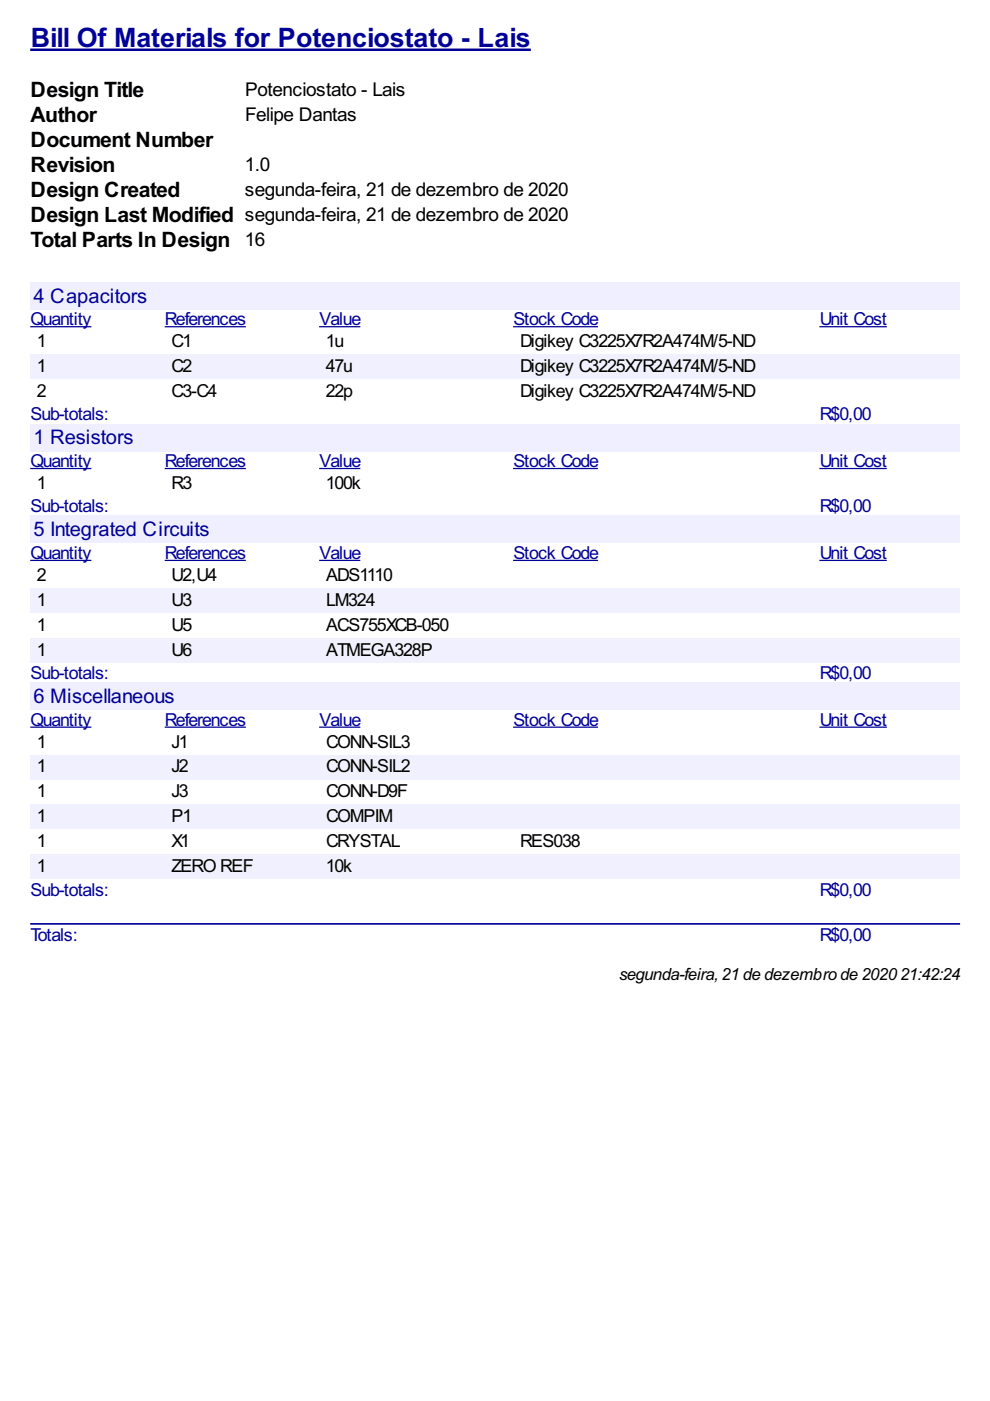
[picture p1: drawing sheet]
<svg xmlns="http://www.w3.org/2000/svg" width="210mm" height="297mm" viewBox="0 0 210 297" stroke-linecap="round" stroke-linejoin="round" font-family="sans-serif">
<defs><g id="words">
<text font-size="6.3" fill="#009" x="6.5" y="10">Bill Of Materials for Potenciostato - Lais</text>
<g font-size="5">
<text x="6.5" y="20.6">Design Title</text>
<text x="6.5" y="25.9">Author</text>
<text x="6.5" y="31.2">Document Number</text>
<text x="6.5" y="36.5">Revision</text>
<text x="6.5" y="41.8">Design Created</text>
<text x="6.5" y="47.1">Design Last Modified segunda-feira, 21 de dezembro de 2020</text>
<text x="6.5" y="52.3">Total Parts In Design 16</text>
</g>
<g font-size="4.8" fill="#009">
<text x="7.1" y="64.2">4 Capacitors</text>
<text x="7.1" y="94.2">1 Resistors</text>
<text x="7.1" y="113.7">5 Integrated Circuits</text>
<text x="7.1" y="149.1">6 Miscellaneous</text>
</g>
<g font-size="4.5">
<text x="52" y="20.3">Potenciostato - Lais</text>
<text x="52" y="25.6">Felipe Dantas</text>
<text x="51.9" y="36.2">1.0</text>
<text x="51.9" y="41.5">segunda-feira, 21 de dezembro de 2020</text>
</g>
<g font-size="4.2" fill="#009">
<text x="6.5" y="69">Quantity</text>
<text x="35" y="69">References</text>
<text x="67.7" y="69">Value</text>
<text x="108.8" y="69">Stock Code</text>
<text x="173.8" y="69">Unit Cost</text>
<text x="6.5" y="89.1">Sub-totals:</text>
<text x="173.8" y="89.1">R$0,00</text>
<text x="6.5" y="99.1">Quantity</text>
<text x="35" y="99.1">References</text>
<text x="67.7" y="99.1">Value</text>
<text x="108.8" y="99.1">Stock Code</text>
<text x="173.8" y="99.1">Unit Cost</text>
<text x="6.5" y="108.6">Sub-totals:</text>
<text x="173.8" y="108.6">R$0,00</text>
<text x="6.5" y="118.6">Quantity</text>
<text x="35" y="118.6">References</text>
<text x="67.7" y="118.6">Value</text>
<text x="108.8" y="118.6">Stock Code</text>
<text x="173.8" y="118.6">Unit Cost</text>
<text x="6.5" y="143.9">Sub-totals:</text>
<text x="173.8" y="143.9">R$0,00</text>
<text x="6.5" y="153.9">Quantity</text>
<text x="35" y="153.9">References</text>
<text x="67.7" y="153.9">Value</text>
<text x="108.8" y="153.9">Stock Code</text>
<text x="173.8" y="153.9">Unit Cost</text>
<text x="6.5" y="189.9">Sub-totals:</text>
<text x="173.8" y="189.9">R$0,00</text>
<text x="6.5" y="199.5">Totals:</text>
<text x="173.8" y="199.5">R$0,00</text>
</g>
<g font-size="4.2">
<text x="7.8" y="73.6">1</text>
<text x="36.4" y="73.6">C1</text>
<text x="69.1" y="73.6">1u</text>
<text x="110.3" y="73.6">Digikey C3225X7R2A474M/5-ND</text>
<text x="7.8" y="78.9">1</text>
<text x="36.4" y="78.9">C2</text>
<text x="69.1" y="78.9">47u</text>
<text x="110.3" y="78.9">Digikey C3225X7R2A474M/5-ND</text>
<text x="7.8" y="84.2">2</text>
<text x="36.4" y="84.2">C3-C4</text>
<text x="69.1" y="84.2">22p</text>
<text x="110.3" y="84.2">Digikey C3225X7R2A474M/5-ND</text>
<text x="7.8" y="103.7">1</text>
<text x="36.4" y="103.7">R3</text>
<text x="69.1" y="103.7">100k</text>
<text x="7.8" y="123.1">2</text>
<text x="36.4" y="123.1">U2,U4</text>
<text x="69.1" y="123.1">ADS1110</text>
<text x="7.8" y="128.4">1</text>
<text x="36.4" y="128.4">U3</text>
<text x="69.1" y="128.4">LM324</text>
<text x="7.8" y="133.7">1</text>
<text x="36.4" y="133.7">U5</text>
<text x="69.1" y="133.7">ACS755XCB-050</text>
<text x="7.8" y="139">1</text>
<text x="36.4" y="139">U6</text>
<text x="69.1" y="139">ATMEGA328P</text>
<text x="7.8" y="158.5">1</text>
<text x="36.4" y="158.5">J1</text>
<text x="69.1" y="158.5">CONN-SIL3</text>
<text x="7.8" y="163.8">1</text>
<text x="36.4" y="163.8">J2</text>
<text x="69.1" y="163.8">CONN-SIL2</text>
<text x="7.8" y="169.1">1</text>
<text x="36.4" y="169.1">J3</text>
<text x="69.1" y="169.1">CONN-D9F</text>
<text x="7.8" y="174.4">1</text>
<text x="7.8" y="179.7">1</text>
<text x="36.4" y="174.4">P1</text>
<text x="36.4" y="179.7">X1</text>
<text x="69.1" y="174.4">COMPIM</text>
<text x="69.1" y="179.7">CRYSTAL</text>
<text x="110.3" y="179.7">RES038</text>
<text x="7.8" y="184.9">1</text>
<text x="36.4" y="184.9">ZERO REF</text>
<text x="69.1" y="184.9">10k</text>
</g>
<text font-size="4" x="131.3" y="207.7">segunda-feira,21 de dezembro de 202021:42:24</text>
</g></defs>
<path d="M6.4 10.6h106.1" fill="none" stroke="#009" stroke-width=".53"/>
<g fill="#efefff">
<path d="M6.4 59.8h197.2v5.8h-197.2z"/>
<path d="M6.9 60h24.1v4.8h-24.1z"/>
</g>
<path d="M6.4 69.3h13M34.9 69.3h17.2M67.7 69.3h8.7M108.8 69.3h18M173.7 69.3h14.3" fill="none" stroke="#009" stroke-width=".26"/>
<g fill="#f0f0fe">
<path d="M6.4 75.1h28.5v5.3h-28.5z"/>
<path d="M7.7 75.4h1.8v4.2h-1.8z"/>
<path d="M34.9 75.1h32.8v5.3h-32.8z"/>
<path d="M36.3 75.4h4.2v4.2h-4.2z"/>
<path d="M67.7 75.1h41.1v5.3h-41.1z"/>
<path d="M68.8 75.4h5.6v4.2h-5.6z"/>
<path d="M108.8 75.1h64.9v5.3h-64.9z"/>
<path d="M110.1 75.4h49.8v4.2h-49.8z"/>
<path d="M173.7 75.1h29.9v5.3h-29.9z"/>
</g>
<g fill="#efefff">
<path d="M6.4 89.9h197.2v5.7h-197.2z"/>
<path d="M6.9 90.2h21.2v4.8h-21.2z"/>
</g>
<path d="M6.4 99.3h13M34.9 99.3h17.2M67.7 99.3h8.7M108.8 99.3h18M173.7 99.3h14.3" fill="none" stroke="#009" stroke-width=".26"/>
<g fill="#efefff">
<path d="M6.4 109.4h197.2v5.7h-197.2z"/>
<path d="M6.9 109.5h37.3v4.8h-37.3z"/>
</g>
<path d="M6.4 118.8h13M34.9 118.8h17.2M67.7 118.8h8.7M108.8 118.8h18M173.7 118.8h14.3" fill="none" stroke="#009" stroke-width=".26"/>
<g fill="#f0f0fe">
<path d="M6.4 124.6h28.5v5.3h-28.5z"/>
<path d="M7.7 124.8h1.8v4.3h-1.8z"/>
<path d="M34.9 124.6h32.8v5.3h-32.8z"/>
<path d="M36.3 124.8h4.2v4.3h-4.2z"/>
<path d="M67.7 124.6h41.1v5.3h-41.1z"/>
<path d="M68.8 124.8h10.3v4.3h-10.3z"/>
<path d="M108.8 124.6h64.9v5.3h-64.9z"/>
<path d="M173.7 124.6h29.9v5.3h-29.9z"/>
<path d="M6.4 135.2h28.5v5.3h-28.5z"/>
<path d="M7.7 135.4h1.8v4.3h-1.8z"/>
<path d="M34.9 135.2h32.8v5.3h-32.8z"/>
<path d="M36.3 135.4h4.2v4.3h-4.2z"/>
<path d="M67.7 135.2h41.1v5.3h-41.1z"/>
<path d="M68.8 135.4h22.5v4.3h-22.5z"/>
<path d="M108.8 135.2h64.9v5.3h-64.9z"/>
<path d="M173.7 135.2h29.9v5.3h-29.9z"/>
</g>
<g fill="#efefff">
<path d="M6.4 144.7h197.2v5.8h-197.2z"/>
<path d="M6.9 144.9h29.9v4.8h-29.9z"/>
</g>
<path d="M6.4 154.2h13M34.9 154.2h17.2M67.7 154.2h8.7M108.8 154.2h18M173.7 154.2h14.3" fill="none" stroke="#009" stroke-width=".26"/>
<g fill="#f0f0fe">
<path d="M6.4 160h28.5v5.3h-28.5z"/>
<path d="M7.7 160.3h1.8v4.2h-1.8z"/>
<path d="M34.9 160h32.8v5.3h-32.8z"/>
<path d="M36.3 160.3h3.4v4.2h-3.4z"/>
<path d="M67.7 160h41.1v5.3h-41.1z"/>
<path d="M68.8 160.3h17.7v4.2h-17.7z"/>
<path d="M108.8 160h64.9v5.3h-64.9z"/>
<path d="M173.7 160h29.9v5.3h-29.9z"/>
<path d="M6.4 170.6h28.5v5.3h-28.5z"/>
<path d="M7.7 170.9h1.8v4.2h-1.8z"/>
<path d="M34.9 170.6h32.8v5.3h-32.8z"/>
<path d="M36.3 170.9h4.2v4.2h-4.2z"/>
<path d="M67.7 170.6h41.1v5.3h-41.1z"/>
<path d="M68.8 170.9h14v4.2h-14z"/>
<path d="M108.8 170.6h64.9v5.3h-64.9z"/>
<path d="M173.7 170.6h29.9v5.3h-29.9z"/>
<path d="M6.4 181.2h28.5v5.2h-28.5z"/>
<path d="M7.7 181.4h1.8v4.3h-1.8z"/>
<path d="M34.9 181.2h32.8v5.2h-32.8z"/>
<path d="M36.3 181.4h17.2v4.3h-17.2z"/>
<path d="M67.7 181.2h41.1v5.2h-41.1z"/>
<path d="M68.8 181.4h5.6v4.3h-5.6z"/>
<path d="M108.8 181.2h64.9v5.2h-64.9z"/>
<path d="M173.7 181.2h29.9v5.2h-29.9z"/>
</g>
<path d="M6.6 195.9h196.8" fill="none" stroke="#009" stroke-width=".35"/>
<use href="#words"/>
</svg>
